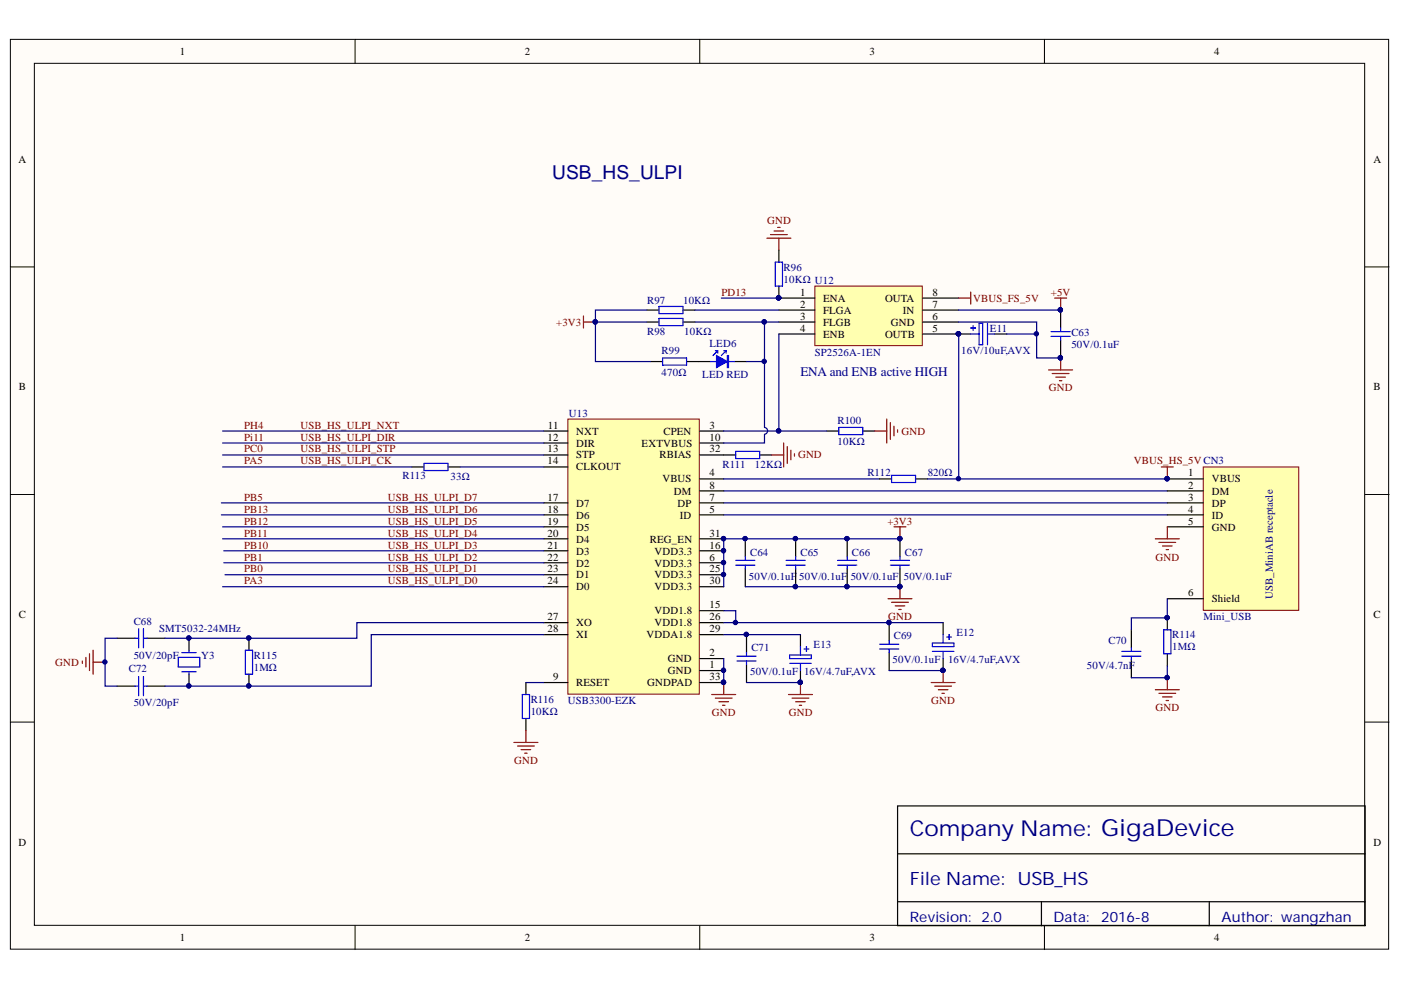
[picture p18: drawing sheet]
<svg xmlns="http://www.w3.org/2000/svg" width="297mm" height="210mm" viewBox="0 0 297 210" stroke-linecap="round" stroke-linejoin="round" font-family="sans-serif">
<defs><g id="words">
<text font-size="4.6" fill="#000080" x="192.9" y="177.3">Company Name: GigaDevice</text>
<text font-size="4.1" fill="#000080" x="117.1" y="38">USB_HS_ULPI</text>
<text font-size="3.9" fill="#000080" x="192.9" y="187.7">File Name: USB_HS</text>
<g font-size="3" fill="#000080">
<text x="192.9" y="195.4">Revision: 2.0</text>
<text x="223.3" y="195.4">Data:</text>
<text x="233.5" y="195.4">2016-8</text>
<text x="259" y="195.4">Author: wangzhan</text>
</g>
<text font-size="2.8" fill="#000080" x="169.7" y="79.6">ENA and ENB active HIGH</text>
<g font-size="2.3">
<text x="38.2" y="11.7">1</text>
<text x="111.2" y="11.7">2</text>
<text x="184.3" y="11.7">3</text>
<text x="257.4" y="11.7">4</text>
<text x="3.9" y="34.5">A</text>
<text x="291.2" y="34.5">A</text>
<text x="169.6" y="62.7">1</text>
<text x="169.6" y="65.3">2</text>
<text x="174.5" y="64">ENA</text>
<text x="187.6" y="64">OUTA</text>
<text x="197.7" y="65.3">7</text>
<text x="197.7" y="62.7">8</text>
<text x="169.6" y="67.8">3</text>
<text x="169.6" y="70.3">4</text>
<text x="174.5" y="66.5">FLGA</text>
<text x="174.5" y="69.1">FLGB</text>
<text x="174.5" y="71.6">ENB</text>
<text x="187.6" y="71.6">OUTB</text>
<text x="188.9" y="69.1">GND</text>
<text x="191.4" y="66.5">IN</text>
<text x="197.7" y="70.3">5</text>
<text x="197.7" y="67.8">6</text>
<text x="4" y="82.8">B</text>
<text x="291.2" y="82.8">B</text>
<text x="116.1" y="93.4">12</text>
<text x="116.1" y="95.9">13</text>
<text x="116.2" y="90.9">11</text>
<text x="122.2" y="92.1">NXT</text>
<text x="122.2" y="94.7">DIR</text>
<text x="136" y="94.7">EXTVBUS</text>
<text x="140.7" y="92.1">CPEN</text>
<text x="150.4" y="90.9">3</text>
<text x="150.4" y="93.4">10</text>
<text x="150.4" y="95.9">32</text>
<text x="116.1" y="98.5">14</text>
<text x="122.2" y="97.2">STP</text>
<text x="122.2" y="99.7">CLKOUT</text>
<text x="139.8" y="97.2">RBIAS</text>
<text x="150.4" y="101">4</text>
<text x="251.9" y="101">1</text>
<text x="116.1" y="106.2">17</text>
<text x="122.2" y="107.4">D7</text>
<text x="140.4" y="102.3">VBUS</text>
<text x="142.9" y="104.9">DM</text>
<text x="143.6" y="107.4">DP</text>
<text x="150.4" y="106.2">7</text>
<text x="150.4" y="103.6">8</text>
<text x="251.9" y="103.6">2</text>
<text x="251.9" y="106.2">3</text>
<text x="256.9" y="102.3">VBUS</text>
<text x="256.9" y="104.9">DM</text>
<text x="256.9" y="107.4">DP</text>
<text x="116.1" y="108.7">18</text>
<text x="116.1" y="111.2">19</text>
<text x="116.1" y="113.8">20</text>
<text x="122.2" y="110">D6</text>
<text x="122.2" y="112.5">D5</text>
<text x="144.2" y="110">ID</text>
<text x="150.4" y="108.7">5</text>
<text x="150.4" y="113.8">31</text>
<text x="251.9" y="108.7">4</text>
<text x="251.9" y="111.2">5</text>
<text x="256.9" y="110">ID</text>
<text x="256.9" y="112.5">GND</text>
<text x="116.1" y="116.3">21</text>
<text x="116.1" y="118.8">22</text>
<text x="122.2" y="115">D4</text>
<text x="122.2" y="117.6">D3</text>
<text x="137.8" y="115">REG_EN</text>
<text x="138.7" y="117.6">VDD3.3</text>
<text x="150.4" y="118.8">6</text>
<text x="150.4" y="116.3">16</text>
<text x="116.1" y="121.4">23</text>
<text x="116.1" y="123.9">24</text>
<text x="122.2" y="120.1">D2</text>
<text x="122.2" y="122.6">D1</text>
<text x="122.2" y="125.2">D0</text>
<text x="138.7" y="120.1">VDD3.3</text>
<text x="138.7" y="122.6">VDD3.3</text>
<text x="138.7" y="125.2">VDD3.3</text>
<text x="150.4" y="121.4">25</text>
<text x="150.4" y="123.9">30</text>
<text x="4" y="131">C</text>
<text x="116.1" y="131.5">27</text>
<text x="138.7" y="130.3">VDD1.8</text>
<text x="150.4" y="129">15</text>
<text x="150.4" y="131.5">26</text>
<text x="251.9" y="126.5">6</text>
<text x="256.9" y="127.7">Shield</text>
<text x="291.2" y="131">C</text>
<text x="116.1" y="134.1">28</text>
<text x="122.2" y="132.8">XO</text>
<text x="122.2" y="135.3">XI</text>
<text x="137" y="135.3">VDDA1.8</text>
<text x="138.7" y="132.8">VDD1.8</text>
<text x="150.4" y="134.1">29</text>
<text x="141.6" y="142.9">GND</text>
<text x="141.6" y="140.4">GND</text>
<text x="150.4" y="141.7">1</text>
<text x="150.4" y="139.1">2</text>
<text x="117.3" y="144.2">9</text>
<text x="122.2" y="145.5">RESET</text>
<text x="137.2" y="145.5">GNDPAD</text>
<text x="150.4" y="144.2">33</text>
<text x="3.9" y="179.3">D</text>
<text x="291.2" y="179.3">D</text>
<text x="38.2" y="199.6">1</text>
<text x="111.2" y="199.6">2</text>
<text x="184.3" y="199.6">3</text>
<text x="257.4" y="199.6">4</text>
</g>
<g font-size="2.3" fill="#800000">
<text x="162.7" y="47.5">GND</text>
<text x="153" y="62.7">PD13</text>
<text x="206.3" y="64">VBUS_FS_5V</text>
<text x="222.8" y="62.7">+5V</text>
<text x="117.9" y="69.1">+3V3</text>
<text x="222.4" y="83">GND</text>
<text x="51.8" y="90.9">PH4</text>
<text x="51.8" y="93.4">Pi11</text>
<text x="51.8" y="95.9">PC0</text>
<text x="63.7" y="93.4">USB_HS_ULPI_DIR</text>
<text x="63.7" y="95.9">USB_HS_ULPI_STP</text>
<text x="63.7" y="90.9">USB_HS_ULPI_NXT</text>
<text x="191.1" y="92.1">GND</text>
<text x="51.8" y="98.5">PA5</text>
<text x="63.7" y="98.5">USB_HS_ULPI_CK</text>
<text x="169.2" y="97.2">GND</text>
<text x="240.4" y="98.5">VBUS_HS_5VCN3</text>
<text x="51.8" y="106.2">PB5</text>
<text x="82.2" y="106.2">USB_HS_ULPI_D7</text>
<text x="51.8" y="108.7">PB13</text>
<text x="51.8" y="111.2">PB12</text>
<text x="51.8" y="113.8">PB11</text>
<text x="82.2" y="113.8">USB_HS_ULPI_D4</text>
<text x="82.2" y="111.2">USB_HS_ULPI_D5</text>
<text x="82.2" y="108.7">USB_HS_ULPI_D6</text>
<text x="188.1" y="111.2">+3V3</text>
<text x="51.8" y="116.3">PB10</text>
<text x="51.8" y="118.8">PB1</text>
<text x="82.2" y="118.8">USB_HS_ULPI_D2</text>
<text x="82.2" y="116.3">USB_HS_ULPI_D3</text>
<text x="245" y="118.8">GND</text>
<text x="51.8" y="121.4">PB0</text>
<text x="51.8" y="123.9">PA3</text>
<text x="82.2" y="123.9">USB_HS_ULPI_D0</text>
<text x="82.2" y="121.4">USB_HS_ULPI_D1</text>
<text x="188.3" y="131.5">GND</text>
<text x="11.7" y="141.2">GND</text>
<text x="197.5" y="149.3">GND</text>
<text x="150.9" y="151.8">GND</text>
<text x="167.3" y="151.8">GND</text>
<text x="245" y="150.8">GND</text>
<text x="109" y="162">GND</text>
</g>
<g font-size="2.3" fill="#000080">
<text x="166.2" y="57.4">R96</text>
<text x="166.2" y="59.9">10KΩ U12</text>
<text x="137.2" y="64.5">R97</text>
<text x="144.8" y="64.5">10KΩ</text>
<text x="137.2" y="71.1">R98</text>
<text x="145.1" y="71.1">10KΩ</text>
<text x="209.9" y="70.3">E11</text>
<text x="227.1" y="71.3">C63</text>
<text x="140.3" y="75.1">R99</text>
<text x="150.4" y="73.6">LED6</text>
<text x="172.7" y="75.4">SP2526A-1EN</text>
<text x="203.8" y="75.1">16V/10uF,AVX</text>
<text x="227.1" y="73.9">50V/0.1uF</text>
<text x="140.3" y="79.7">470Ω</text>
<text x="148.9" y="80.2">LED RED</text>
<text x="120.6" y="88.3">U13</text>
<text x="177.6" y="89.9">R100</text>
<text x="177.6" y="94.4">10KΩ</text>
<text x="85.4" y="101.5">R113</text>
<text x="95.5" y="101.8">33Ω</text>
<text x="153.2" y="99.2">R111</text>
<text x="160.1" y="99.2">12KΩ</text>
<text x="183.9" y="101">R112</text>
<text x="196.7" y="101">820Ω</text>
<text x="159" y="117.8">C64</text>
<text x="169.7" y="117.8">C65</text>
<text x="180.6" y="117.8">C66</text>
<text x="191.9" y="117.8">C67</text>
<text x="158.8" y="122.9">50V/0.1uF</text>
<text x="169.4" y="122.9">50V/0.1uF</text>
<text x="180.4" y="122.9">50V/0.1uF</text>
<text x="191.6" y="122.9">50V/0.1uF</text>
<text x="255.1" y="131.5">Mini_USB</text>
<text x="269.9" y="127" transform="rotate(-90 269.9 127)">USB_MiniAB receptacle</text>
<text x="28.3" y="132.5">C68</text>
<text x="33.8" y="134.1">SMT5032-24MHz</text>
<text x="172.5" y="137.4">E13</text>
<text x="189.5" y="135.6">C69</text>
<text x="202.8" y="134.8">E12</text>
<text x="235" y="136.6">C70</text>
<text x="248.5" y="135.3">R114</text>
<text x="248.5" y="137.9">1MΩ</text>
<text x="27.3" y="142.4">C72</text>
<text x="28.3" y="139.6">50V/20pF</text>
<text x="42.6" y="139.6">Y3</text>
<text x="53.8" y="139.6">R115</text>
<text x="53.8" y="142.2">1MΩ</text>
<text x="159" y="143.2">50V/0.1uF</text>
<text x="159.3" y="138.1">C71</text>
<text x="170.5" y="143.2">16V/4.7uF,AVX</text>
<text x="189.2" y="140.7">50V/0.1uF</text>
<text x="201" y="140.7">16V/4.7uF,AVX</text>
<text x="230.4" y="141.9">50V/4.7nF</text>
<text x="28.3" y="149.8">50V/20pF</text>
<text x="112.5" y="149">R116</text>
<text x="120.4" y="149.3">USB3300-EZK</text>
<text x="112.5" y="151.6">10KΩ</text>
</g>
</g></defs>
<g fill="#fffcf8" stroke="#000" stroke-width=".21">
<path d="M2.2 8.3h292.2v192.9h-292.2z"/>
<path d="M7.3 13.4h282v182.8h-282z"/>
</g>
<path d="M75.3 8.3v5.1M148.4 8.3v5.1M221.4 8.3v5.1M2.2 56.6h5.1M289.4 56.6h5.1M2.2 104.8h5.1M289.4 104.8h5.1M2.2 153.1h5.1M289.4 153.1h5.1M75.3 196.3v5M148.4 196.3v5M221.4 196.3v5" fill="none" stroke="#000" stroke-width=".21"/>
<path d="M190.3 170.9h99.1v25.4h-99.1zM190.3 181h99.1M190.3 191.2h99.1M220.8 191.2v5.1M256.4 191.2v5.1" fill="none" stroke="#000" stroke-width=".25"/>
<path d="M153.4 104.1h94.1M153.4 106.6h94.1M153.4 109.2h94.1" fill="none" stroke="#000080" stroke-width=".25"/>
<path d="M120.4 88.8h27.9v58.4h-27.9z" fill="#ffffb0" stroke="#800000" stroke-width=".21"/>
<g fill="none" stroke="#000" stroke-width=".25">
<path d="M137.2 68.3h2.5M144.8 68.3h2.5M115.3 91.4h5.1M115.3 93.9h5.1M115.3 96.5h5.1M115.3 99h5.1M148.4 91.4h5M148.4 93.9h5M148.4 96.5h7.6M161.1 96.5h2.5M115.3 109.2h5.1M115.3 119.3h5.1"/>
<path d="M115.3 106.6h5.1M115.3 116.8h5.1M115.3 111.7h5.1M115.3 114.2h5.1M148.4 101.5h5M148.4 109.2h5M148.4 119.3h5M148.4 106.6h5M148.4 104.1h5M148.4 116.8h5M148.4 114.2h5M115.3 121.9h5.1"/>
<path d="M115.3 124.4h5.1M115.3 132h5.1M115.3 134.6h5.1M148.4 139.6h5M148.4 129.5h5M148.4 121.9h5M148.4 124.4h5M148.4 132h5M148.4 134.6h5M115.3 144.7h5.1M148.4 142.2h5M148.4 144.7h5"/>
</g>
<g fill="#000080" stroke="#000080" stroke-width=".21">
<circle cx="153.4" cy="142.1" r=".46"/>
<circle cx="153.4" cy="119.3" r=".46"/>
<circle cx="153.4" cy="116.7" r=".46"/>
<circle cx="153.4" cy="121.8" r=".46"/>
<circle cx="153.4" cy="114.2" r=".46"/>
<circle cx="153.4" cy="144.7" r=".46"/>
<circle cx="155.9" cy="132" r=".47"/>
</g>
<path d="M153.4 101.5h33.1M153.4 129.5h2.6v2.5M153.4 139.6v5.1" fill="none" stroke="#000080" stroke-width=".25"/>
<path d="M139.7 67.5h5.1v1.5h-5.1zM156 95.7h5.1v1.5h-5.1z" fill="none" stroke="#00f" stroke-width=".25"/>
<path d="M163.6 96.5h2.6M166.2 93.9v5.1M166.9 94.7v3.5M167.7 95.5v2M168.4 96.2v.5" fill="none" stroke="#800000" stroke-width=".25"/>
<path d="M255.1 99h20.3v30.4h-20.3z" fill="#ffffb0" stroke="#800000" stroke-width=".21"/>
<g fill="none" stroke="#000" stroke-width=".25">
<path d="M87.4 99h2.5M95 99h2.5M158 114.2v3.9M168.7 114.2v3.9M179.6 114.2v3.9M186.5 101.5h2.5M190.8 114.2v3.9M194.1 101.5h2.6M247.5 101.5h7.6M247.5 104.1h7.6M247.5 106.6h7.6M247.5 109.2h7.6"/>
<path d="M247.5 111.7h7.6M24.8 135.3h3.8M31.2 135.3h3.8M40.1 135.3v2.6M52.8 135.3v2.6M158 120.6v3.8M158.3 134.6v3.8M168.7 120.6v3.8M169.7 134.6v2.5M179.6 120.6v3.8M188.5 132v3.8M188.5 138.4v3.8"/>
<path d="M190.8 120.6v3.8M200 132v2.6M200 139.6v2.6M239.9 133.5v3.9M239.9 139.9v3.8M247.5 126.9h7.6M247.5 131v2.5M247.5 138.6v2.6M24.8 145.5h3.8M31.2 145.5h3.8M40.1 142.9v2.6M52.8 142.9v2.6"/>
<path d="M111.5 144.7v2.6M111.5 152.3v2.6M158.3 140.9v3.8M169.7 142.2v2.5"/>
</g>
<g fill="#000080" stroke="#000080" stroke-width=".21">
<circle cx="247.4" cy="101.5" r=".46"/>
<circle cx="247.4" cy="131" r=".46"/>
<circle cx="247.4" cy="143.7" r=".46"/>
<circle cx="224.8" cy="65.7" r=".46"/>
<circle cx="224.8" cy="75.9" r=".46"/>
<circle cx="158" cy="114.2" r=".46"/>
<circle cx="168.6" cy="114.2" r=".46"/>
<circle cx="168.6" cy="124.4" r=".47"/>
<circle cx="179.6" cy="114.2" r=".46"/>
<circle cx="179.6" cy="124.4" r=".47"/>
<circle cx="190.8" cy="114.2" r=".46"/>
<circle cx="190.8" cy="124.4" r=".46"/>
<circle cx="153.4" cy="114.2" r=".46"/>
<circle cx="169.7" cy="144.7" r=".46"/>
<circle cx="199.9" cy="142.1" r=".46"/>
<circle cx="158.2" cy="134.5" r=".46"/>
<circle cx="188.5" cy="132" r=".46"/>
<circle cx="153.4" cy="144.7" r=".46"/>
<circle cx="40" cy="145.4" r=".46"/>
<circle cx="40" cy="135.3" r=".46"/>
<circle cx="22.2" cy="140.3" r=".46"/>
<circle cx="52.7" cy="145.4" r=".46"/>
<circle cx="52.7" cy="135.3" r=".46"/>
</g>
<g fill="none" stroke="#00f" stroke-width=".25">
<path d="M89.9 98.2h5.1v1.6h-5.1zM156 119.8h4.1M156 118.8h4.1M158 118.1v.7M158 119.8v.8M166.7 119.8h4M166.7 118.8h4M168.7 118.1v.7M168.7 119.8v.8M177.6 119.8h4.1M177.6 118.8h4.1M179.6 118.1v.7"/>
<path d="M179.6 119.8v.8M188.8 119.8h4M188.8 118.8h4M189 100.8h5.1v1.5h-5.1zM190.8 118.1v.7M190.8 119.8v.8M28.6 135.3h.8M29.4 133.3v4.1M30.4 135.3h.8M30.4 133.3v4.1M37.8 139.4h4.6v2h-4.6zM38.5 138.4h3.1"/>
<path d="M40.1 137.9v.5M52 137.9h1.5v5h-1.5zM156.2 139.1h4.1M158.3 138.4v.7M167.4 138.9h4.6v.7h-4.6zM169.7 137.1v1.8M170.5 137.6h1M171 137.1v1M186.5 137.6h4.1M186.5 136.6h4.1M188.5 135.8v.8M188.5 137.6v.8"/>
<path d="M197.7 138.1h4.5M197.7 136.3h4.5v.8h-4.5zM200 134.6v1.7M200 138.1v1.5M200.7 135.1h1M201.2 134.6v1M237.8 138.1h4.1M237.8 139.1h4.1M239.9 137.4v.7M239.9 139.1v.8M246.7 133.5h1.6v5.1h-1.6zM28.6 145.5h.8"/>
<path d="M29.4 143.4v4.1M30.4 143.4v4.1M30.4 145.5h.8M38.5 142.4h3.1M40.1 142.4v.5M110.7 147.3h1.6v5h-1.6zM156.2 140.1h4.1M158.3 140.1v.8M167.4 140.7h4.6M169.7 140.7v1.5"/>
</g>
<g fill="none" stroke="#000080" stroke-width=".25">
<path d="M47.2 91.4h68.1M47.2 93.9h68.1M47.2 96.5h68.1M46.9 106.6h68.4M46.9 109.2h68.4M47.2 111.7h68.1M47.2 114.2h68.1M47.4 116.8h67.9M47.4 119.3h67.9M190.8 114.2h-37.4v10.2M196.7 101.5h50.8M24.8 135.3h-2.5v10.2h2.5"/>
<path d="M47.2 124.4h68.1M47.7 121.9h67.6M115.3 132h-39.6v3.3h-40.7M115.3 134.6h-36.6v10.9h-43.7M153.4 134.6h16.3M153.4 132h46.6M158 124.4h32.8M247.5 126.9v4.1h-7.6v2.5M111.5 144.7h3.8M158.3 144.7h11.4M188.5 142.2h11.5M247.5 141.2v2.5h-7.6"/>
</g>
<g fill="none" stroke="#800000" stroke-width=".25">
<path d="M222.3 78.4h5.1M223.1 79.2h3.6M223.6 63.2h2.5M223.9 80h2M224.9 63.2v2.5M224.9 75.9v2.5M224.6 80.7h.5M189.5 111.7h2.6M190.8 111.7v2.5M245 114.2h5M245.7 115h3.6M246.5 115.8h2"/>
<path d="M247.2 116.5h.5M247.5 111.7v2.5M18.2 139.4v2M19 138.6v3.6M19.7 137.9v5M188.3 126.9h5.1M189 127.7h3.6M189.8 128.5h2M190.6 129.2h.5M190.8 124.4v2.5M17.5 140.1v.6M19.7 140.4h2.6"/>
<path d="M109 157.4h5M109.7 158.2h3.6M110.5 158.9h2M111.2 159.7h.6M111.5 154.9v2.5M150.9 147.3h5.1M151.7 148h3.5M152.4 148.8h2.1M153.2 149.5h.5M153.4 144.7v2.6M167.2 147.3h5.1M167.9 148h3.6"/>
<path d="M168.7 148.8h2M169.5 149.5h.5M169.7 144.7v2.6M197.4 144.7h5.1M198.2 145.5h3.5M198.9 146.2h2.1M199.7 147h.5M200 142.2v2.5M245 146.2h5M245.7 147h3.6M246.5 147.8h2M247.2 148.5h.5"/>
<path d="M247.5 143.7v2.5"/>
</g>
<path d="M172.8 60.7h22.7v12.6h-22.7z" fill="#ffffb0" stroke="#800000" stroke-width=".21"/>
<path d="M148.1 76.7h2.5M155.7 76.7h2.6M165.1 63.2h7.7M165.1 65.7h7.7M165.1 68.3h7.7M165.1 70.8h7.7M195.6 63.2h7.7M195.6 65.7h7.7M195.6 68.3h7.7M195.6 70.8h7.7" fill="none" stroke="#000" stroke-width=".25"/>
<g fill="#000080" stroke="#000080" stroke-width=".21">
<circle cx="165.1" cy="63.1" r=".46"/>
<circle cx="203.2" cy="70.8" r=".46"/>
<circle cx="126.2" cy="68.2" r=".46"/>
</g>
<path d="M152.9 63.2h12.2" fill="none" stroke="#000080" stroke-width=".25"/>
<path d="M123.7 67v2.5M123.7 68.3h2.5" fill="none" stroke="#800000" stroke-width=".25"/>
<path d="M151.9 75.4l2.3 1.3-2.3 1.2z" fill="#00f"/>
<g fill="none" stroke="#00f" stroke-width=".25">
<path d="M164.4 55.6h1.5v5.1h-1.5zM139.7 65h5.1v1.5h-5.1zM140.5 75.9h5.1v1.5h-5.1zM150.6 76.7h1.3M151.7 74.4h.5M151.9 75.4l2.3 1.3-2.3 1.2zM152.2 74.4l-1 1M152.2 74.4v.5M153.4 74.4h.6M154 74.4l-1.1 1M154 74.4v.5M154.2 75.4h.3v2.5h-.3z"/>
<path d="M154.3 75.4v2.5M154.5 76.7h1.2M205.8 69.5h1M205.8 70.8h1.8M206.3 69v1.1M207.6 68.5h.7v4.6h-.7zM209.4 70.8h1.5M209.4 68.5v4.6M222.8 70.3h4.1M222.8 71.3h4.1M224.9 69.5v.8M224.9 71.3v.8"/>
<path d="M177.8 90.6h5.1v1.5h-5.1z"/>
</g>
<path d="M165.1 53v2.6M137.2 65.7h2.5M137.9 76.7h2.6M144.8 65.7h2.5M145.6 76.7h2.5M165.1 60.7v2.5M203.3 70.8h2.5M210.9 70.8h2.5M224.9 65.7v3.8M224.9 72.1v3.8M175.3 91.4h2.5M182.9 91.4h2.6" fill="none" stroke="#000" stroke-width=".25"/>
<g fill="none" stroke="#000080" stroke-width=".25">
<path d="M137.2 65.7h-11v2.6M137.2 68.3h-11v8.4h11.7M147.3 68.3h14.8v22.3a.73 .73 0 0 1 .6 .8 .73 .73 0 0 1-.6 .7M147.3 65.7h17.8M158.3 76.7h3.8M162.1 68.3h3M165.1 70.8v20.6h-11.7M203.3 68.3h16.5v7.6h5.1M203.3 70.8v30.7M203.3 65.7h21.6M213.4 70.8h6.4M47.2 99h40.2"/>
<path d="M97.5 99h17.8M162.1 92.1v1.8h-8.7M165.1 91.4h10.2"/>
</g>
<g fill="#000080" stroke="#000080" stroke-width=".21">
<circle cx="165.1" cy="91.3" r=".47"/>
<circle cx="162" cy="68.2" r=".47"/>
<circle cx="162" cy="76.6" r=".47"/>
<circle cx="203.2" cy="70.8" r=".46"/>
<circle cx="203.2" cy="101.5" r=".46"/>
<circle cx="224.8" cy="75.9" r=".46"/>
<circle cx="224.8" cy="65.7" r=".46"/>
<circle cx="219.7" cy="70.8" r=".46"/>
<circle cx="247.4" cy="101.5" r=".46"/>
<circle cx="165.1" cy="63.1" r=".46"/>
<circle cx="126.2" cy="68.2" r=".46"/>
</g>
<g fill="none" stroke="#800000" stroke-width=".25">
<path d="M162.6 50.5h5.1M163.4 49.7h3.5M164.1 49h2.1M164.9 48.2h.5M165.1 50.5v2.5M203.3 63.2h2.5M205.8 61.9v2.6M185.5 91.4h2.5M188 88.8v5.1M188.8 89.6v3.6M189.5 90.4v2M190.3 91.1v.5"/>
<path d="M246.2 99h2.6M247.5 99v2.5"/>
</g>
<use href="#words"/>
</svg>
